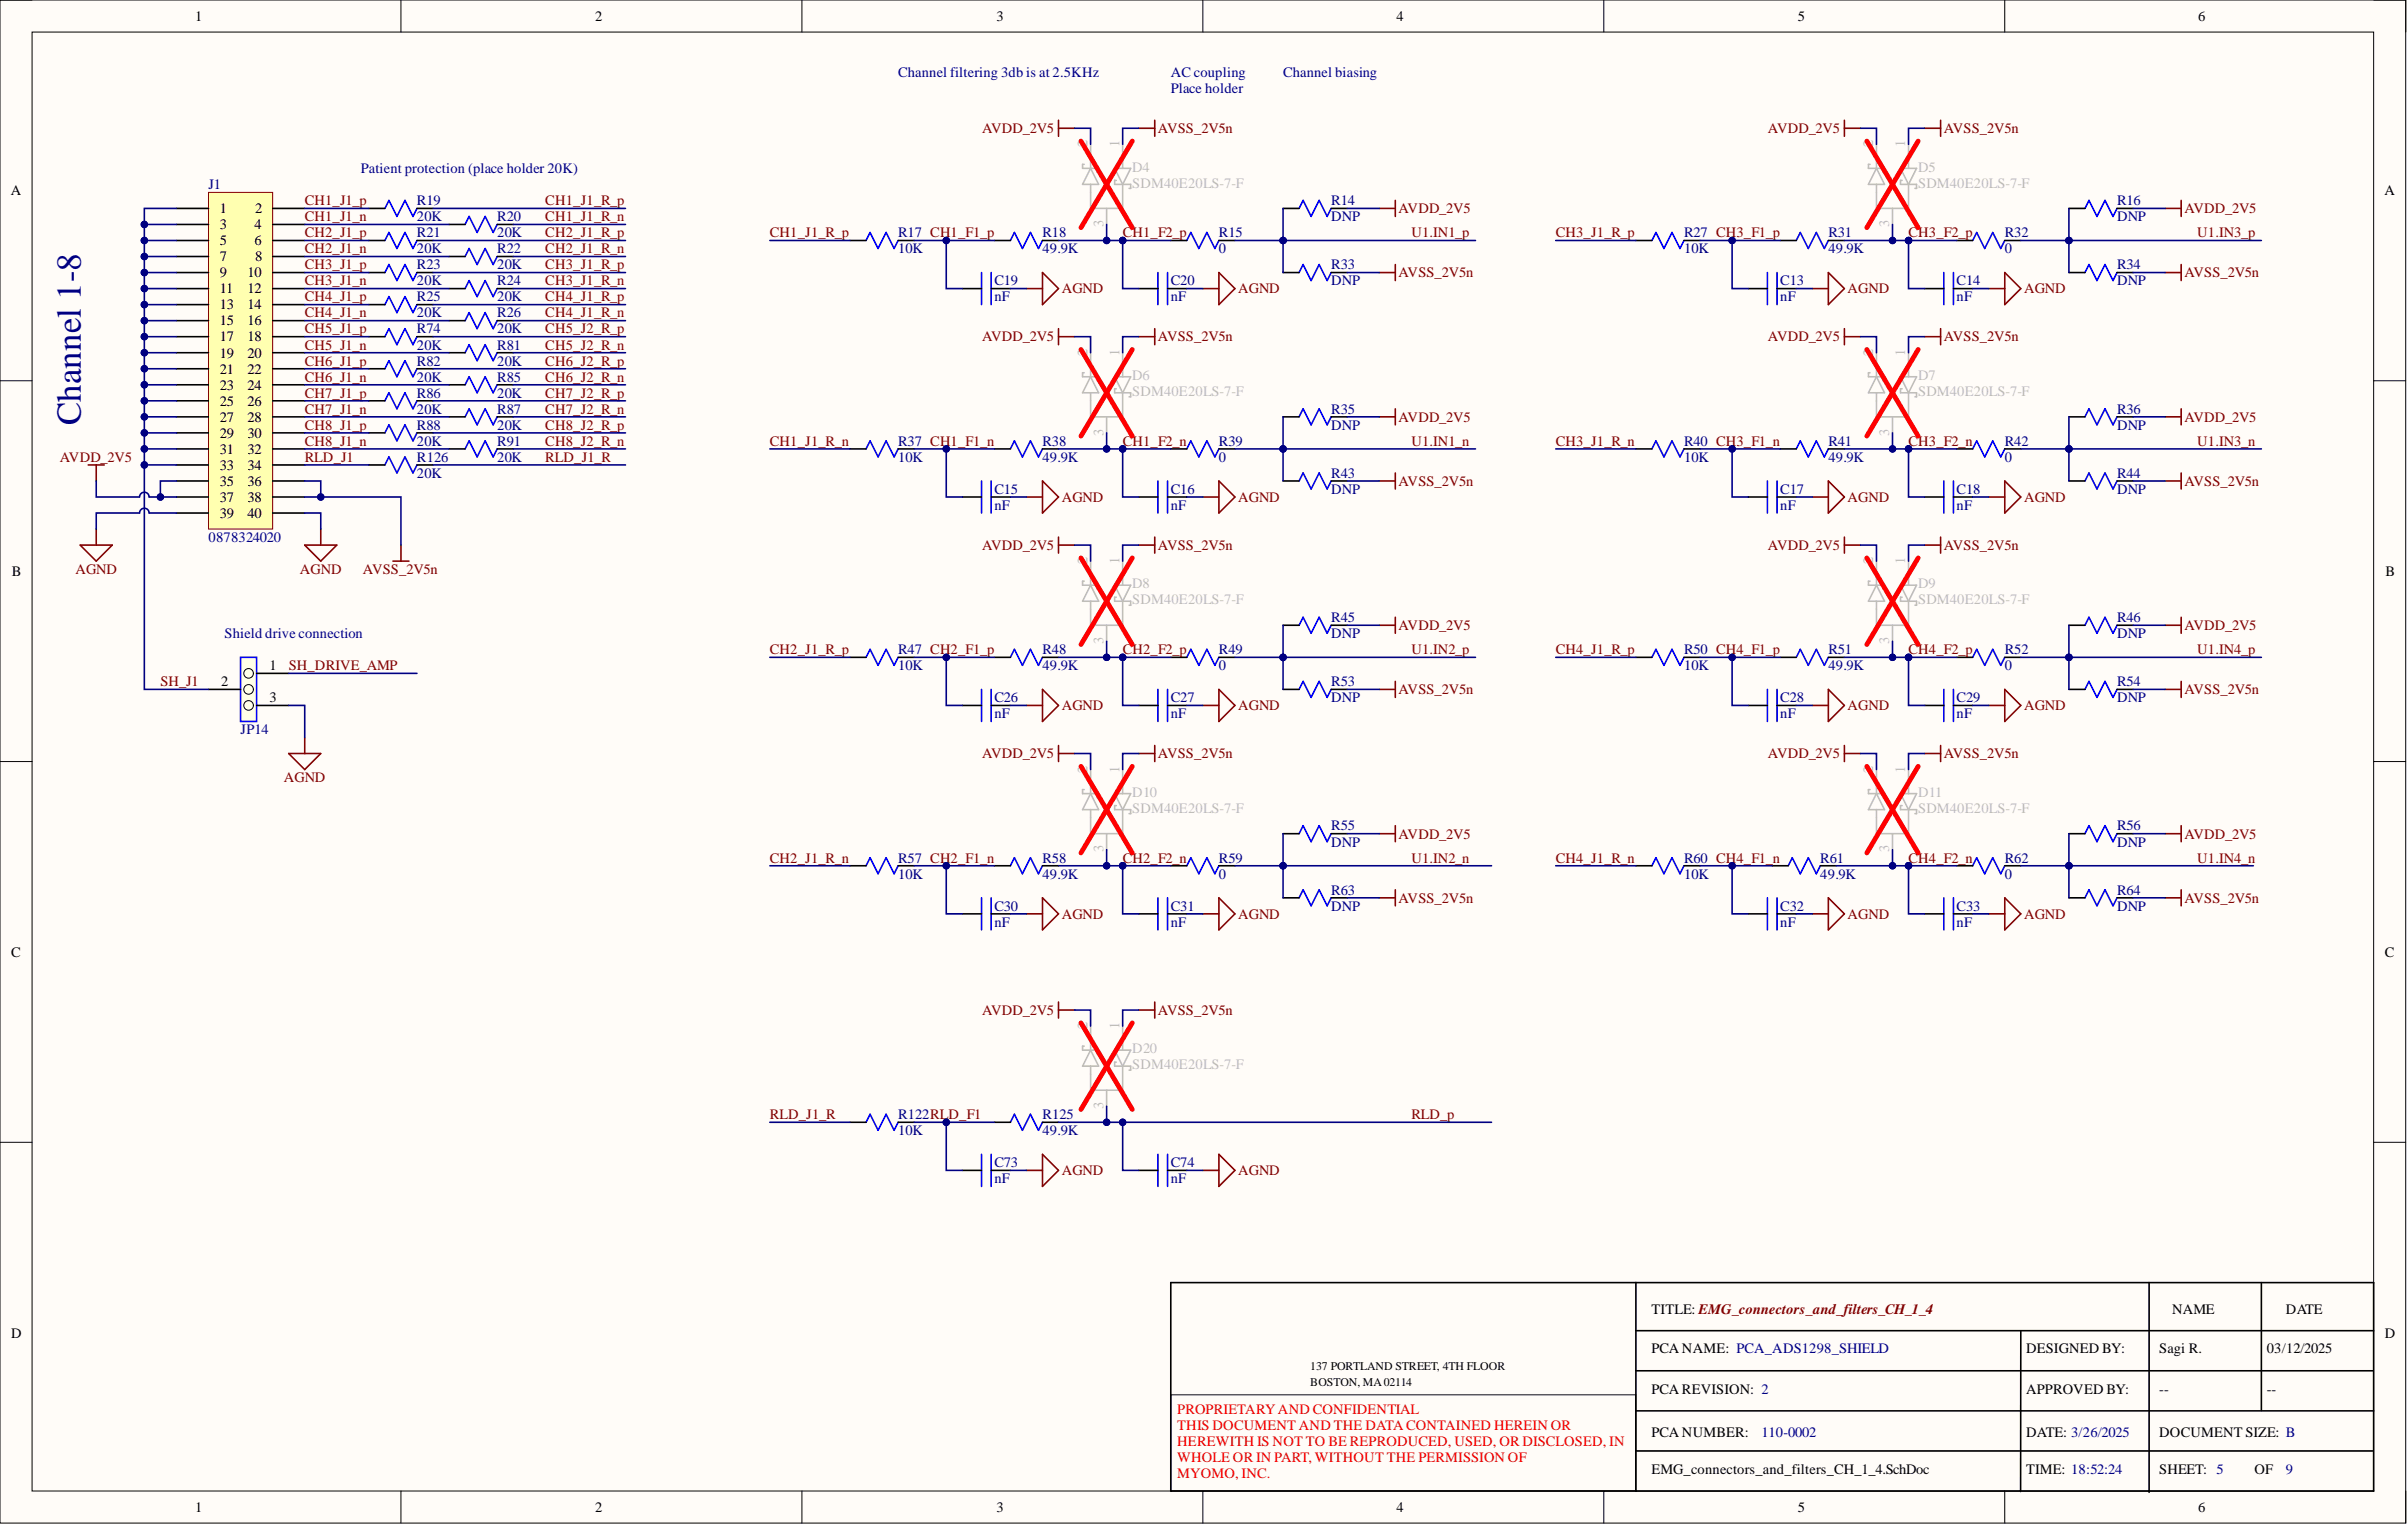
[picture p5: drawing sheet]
<svg xmlns="http://www.w3.org/2000/svg" width="381mm" height="241mm" viewBox="0 0 381 241" stroke-linecap="round" stroke-linejoin="round" font-family="sans-serif">
<defs><g id="words">
<text font-size="5.5" fill="#000080" x="12.8" y="67.2" transform="rotate(-90 12.8 67.2)">Channel 1-8</text>
<g font-size="2.3">
<text x="30.9" y="3.3">1</text>
<text x="94.1" y="3.3">2</text>
<text x="157.7" y="3.3">3</text>
<text x="220.9" y="3.3">4</text>
<text x="284.5" y="3.3">5</text>
<text x="347.8" y="3.3">6</text>
<text x="1.7" y="30.9">A</text>
<text x="34.8" y="33.7">1</text>
<text x="40.3" y="33.7">2</text>
<text x="377.3" y="30.9">A</text>
<text x="34.8" y="36.3">3</text>
<text x="34.8" y="38.8">5</text>
<text x="34.8" y="41.4">7</text>
<text x="40.3" y="36.3">4</text>
<text x="40.3" y="38.8">6</text>
<text x="40.3" y="41.4">8</text>
<text x="34.8" y="43.9">9</text>
<text x="34.8" y="46.4">11</text>
<text x="39.2" y="43.9">10</text>
<text x="39.2" y="46.4">12</text>
<text x="34.8" y="49">13</text>
<text x="34.8" y="51.5">15</text>
<text x="39.2" y="49">14</text>
<text x="39.2" y="51.5">16</text>
<text x="34.8" y="54">17</text>
<text x="34.8" y="56.6">19</text>
<text x="34.8" y="59.1">21</text>
<text x="39.2" y="54">18</text>
<text x="39.2" y="56.6">20</text>
<text x="39.2" y="59.1">22</text>
<text x="34.8" y="61.6">23</text>
<text x="34.8" y="64.2">25</text>
<text x="39.2" y="61.6">24</text>
<text x="39.2" y="64.2">26</text>
<text x="34.8" y="66.7">27</text>
<text x="34.8" y="69.3">29</text>
<text x="34.8" y="71.8">31</text>
<text x="39.2" y="66.7">28</text>
<text x="39.2" y="69.3">30</text>
<text x="39.2" y="71.8">32</text>
<text x="34.8" y="74.3">33</text>
<text x="34.8" y="76.9">35</text>
<text x="39.2" y="74.3">34</text>
<text x="39.2" y="76.9">36</text>
<text x="34.8" y="79.4">37</text>
<text x="34.8" y="81.9">39</text>
<text x="39.2" y="79.4">38</text>
<text x="39.2" y="81.9">40</text>
<text x="1.9" y="91.2">B</text>
<text x="377.4" y="91.2">B</text>
<text x="42.6" y="106">1</text>
<text x="35" y="108.6">2</text>
<text x="42.6" y="111.1">3</text>
<text x="1.8" y="151.4">C</text>
<text x="377.3" y="151.4">C</text>
<text x="261.3" y="207.8">TITLE: EMG_connectors_and_filters_CH_1_4</text>
<text x="343.7" y="207.8">NAME</text>
<text x="361.7" y="207.8">DATE</text>
<text x="1.8" y="211.7">D</text>
<text x="261.3" y="214.1">PCA NAME: PCA_ADS1298_SHIELD</text>
<text x="320.6" y="214.1">DESIGNED BY:</text>
<text x="341.6" y="214.1">Sagi R.</text>
<text x="358.6" y="214.1">03/12/2025</text>
<text x="377.3" y="211.7">D</text>
<text x="261.3" y="220.5">PCA REVISION: 2</text>
<text x="320.6" y="220.5">APPROVED BY:</text>
<text x="341.6" y="220.5">--</text>
<text x="358.6" y="220.5">--</text>
<text x="261.3" y="227.3">PCA NUMBER:</text>
<text x="320.6" y="227.3">DATE: 3/26/2025</text>
<text x="341.6" y="227.3">DOCUMENT SIZE: B</text>
<text x="261.3" y="233.3">EMG_connectors_and_filters_CH_1_4.SchDoc</text>
<text x="320.6" y="233.3">TIME: 18:52:24</text>
<text x="341.6" y="233.3">SHEET: 5</text>
<text x="356.7" y="233.3">OF</text>
<text x="30.9" y="239.2">1</text>
<text x="94.1" y="239.2">2</text>
<text x="157.7" y="239.2">3</text>
<text x="220.9" y="239.2">4</text>
<text x="284.5" y="239.2">5</text>
<text x="347.8" y="239.2">6</text>
</g>
<g font-size="2.3" fill="#000080">
<text x="142.1" y="12.2">Channel filtering 3db is at 2.5KHz</text>
<text x="185.2" y="12.2">AC coupling</text>
<text x="185.2" y="14.7">Place holder</text>
<text x="203" y="12.2">Channel biasing</text>
<text x="33" y="29.9">J1</text>
<text x="57.1" y="27.4">Patient protection (place holder 20K)</text>
<text x="66" y="32.5">R19</text>
<text x="66" y="35">20K</text>
<text x="78.7" y="35">R20</text>
<text x="210.6" y="32.5">R14</text>
<text x="210.6" y="35">DNP</text>
<text x="335" y="32.5">R16</text>
<text x="335" y="35">DNP</text>
<text x="66" y="37.5">R21</text>
<text x="66" y="40.1">20K</text>
<text x="78.7" y="37.5">20K</text>
<text x="78.7" y="40.1">R22</text>
<text x="142.1" y="37.5">R17 CH1_F1_p</text>
<text x="142.1" y="40.1">10K</text>
<text x="164.9" y="37.5">R18</text>
<text x="164.9" y="40.1">49.9K</text>
<text x="192.9" y="37.5">R15</text>
<text x="192.9" y="40.1">0</text>
<text x="266.4" y="37.5">R27 CH3_F1_p</text>
<text x="266.4" y="40.1">10K</text>
<text x="289.3" y="37.5">R31</text>
<text x="289.3" y="40.1">49.9K</text>
<text x="317.2" y="37.5">R32</text>
<text x="317.2" y="40.1">0</text>
<text x="66" y="42.6">R23</text>
<text x="66" y="45.2">20K</text>
<text x="66" y="47.7">R25</text>
<text x="78.7" y="42.6">20K</text>
<text x="78.7" y="45.2">R24</text>
<text x="78.7" y="47.7">20K</text>
<text x="157.3" y="45.2">C19</text>
<text x="157.3" y="47.7">nF</text>
<text x="185.2" y="45.2">C20</text>
<text x="185.2" y="47.7">nF</text>
<text x="210.6" y="42.6">R33</text>
<text x="210.6" y="45.2">DNP</text>
<text x="281.7" y="45.2">C13</text>
<text x="281.7" y="47.7">nF</text>
<text x="309.6" y="45.2">C14</text>
<text x="309.6" y="47.7">nF</text>
<text x="335" y="42.6">R34</text>
<text x="335" y="45.2">DNP</text>
<text x="66" y="50.2">20K</text>
<text x="66" y="52.8">R74</text>
<text x="78.7" y="50.2">R26</text>
<text x="78.7" y="52.8">20K</text>
<text x="66" y="55.3">20K</text>
<text x="66" y="57.8">R82</text>
<text x="78.7" y="55.3">R81</text>
<text x="78.7" y="57.8">20K</text>
<text x="66" y="60.4">20K</text>
<text x="66" y="62.9">R86</text>
<text x="66" y="65.4">20K</text>
<text x="78.7" y="60.4">R85</text>
<text x="78.7" y="62.9">20K</text>
<text x="78.7" y="65.4">R87</text>
<text x="210.6" y="65.4">R35</text>
<text x="335" y="65.4">R36</text>
<text x="66" y="68">R88</text>
<text x="66" y="70.5">20K</text>
<text x="78.7" y="68">20K</text>
<text x="78.7" y="70.5">R91</text>
<text x="142.1" y="70.5">R37 CH1_F1_n</text>
<text x="164.9" y="70.5">R38</text>
<text x="192.9" y="70.5">R39</text>
<text x="210.6" y="68">DNP</text>
<text x="266.4" y="70.5">R40 CH3_F1_n</text>
<text x="289.3" y="70.5">R41</text>
<text x="317.2" y="70.5">R42</text>
<text x="335" y="68">DNP</text>
<text x="66" y="73.1">R126</text>
<text x="66" y="75.6">20K</text>
<text x="78.7" y="73.1">20K</text>
<text x="142.1" y="73.1">10K</text>
<text x="164.9" y="73.1">49.9K</text>
<text x="192.9" y="73.1">0</text>
<text x="210.6" y="75.6">R43</text>
<text x="266.4" y="73.1">10K</text>
<text x="289.3" y="73.1">49.9K</text>
<text x="317.2" y="73.1">0</text>
<text x="335" y="75.6">R44</text>
<text x="157.3" y="78.1">C15</text>
<text x="157.3" y="80.7">nF</text>
<text x="185.2" y="78.1">C16</text>
<text x="185.2" y="80.7">nF</text>
<text x="210.6" y="78.1">DNP</text>
<text x="281.7" y="78.1">C17</text>
<text x="281.7" y="80.7">nF</text>
<text x="309.6" y="78.1">C18</text>
<text x="309.6" y="80.7">nF</text>
<text x="335" y="78.1">DNP</text>
<text x="33" y="85.7">0878324020</text>
<text x="35.5" y="101">Shield drive connection</text>
<text x="210.6" y="98.4">R45</text>
<text x="210.6" y="101">DNP</text>
<text x="335" y="98.4">R46</text>
<text x="335" y="101">DNP</text>
<text x="142.1" y="103.5">R47 CH2_F1_p</text>
<text x="142.1" y="106">10K</text>
<text x="164.9" y="103.5">R48</text>
<text x="164.9" y="106">49.9K</text>
<text x="192.9" y="103.5">R49</text>
<text x="192.9" y="106">0</text>
<text x="266.4" y="103.5">R50 CH4_F1_p</text>
<text x="266.4" y="106">10K</text>
<text x="289.3" y="103.5">R51</text>
<text x="289.3" y="106">49.9K</text>
<text x="317.2" y="103.5">R52</text>
<text x="317.2" y="106">0</text>
<text x="157.3" y="111.1">C26</text>
<text x="157.3" y="113.6">nF</text>
<text x="185.2" y="111.1">C27</text>
<text x="185.2" y="113.6">nF</text>
<text x="210.6" y="108.6">R53</text>
<text x="210.6" y="111.1">DNP</text>
<text x="281.7" y="111.1">C28</text>
<text x="281.7" y="113.6">nF</text>
<text x="309.6" y="111.1">C29</text>
<text x="309.6" y="113.6">nF</text>
<text x="335" y="108.6">R54</text>
<text x="335" y="111.1">DNP</text>
<text x="38.1" y="116.2">JP14</text>
<text x="210.6" y="131.4">R55</text>
<text x="335" y="131.4">R56</text>
<text x="142.1" y="136.5">R57 CH2_F1_n</text>
<text x="164.9" y="136.5">R58</text>
<text x="192.9" y="136.5">R59</text>
<text x="210.6" y="133.9">DNP</text>
<text x="266.4" y="136.5">R60 CH4_F1_n</text>
<text x="288" y="136.5">R61</text>
<text x="317.2" y="136.5">R62</text>
<text x="335" y="133.9">DNP</text>
<text x="142.1" y="139">10K</text>
<text x="164.9" y="139">49.9K</text>
<text x="192.9" y="139">0</text>
<text x="210.6" y="141.6">R63</text>
<text x="266.4" y="139">10K</text>
<text x="288" y="139">49.9K</text>
<text x="317.2" y="139">0</text>
<text x="335" y="141.6">R64</text>
<text x="157.3" y="144.1">C30</text>
<text x="157.3" y="146.6">nF</text>
<text x="185.2" y="144.1">C31</text>
<text x="185.2" y="146.6">nF</text>
<text x="210.6" y="144.1">DNP</text>
<text x="281.7" y="144.1">C32</text>
<text x="281.7" y="146.6">nF</text>
<text x="309.6" y="144.1">C33</text>
<text x="309.6" y="146.6">nF</text>
<text x="335" y="144.1">DNP</text>
<text x="142.1" y="177.1">R122RLD_F1</text>
<text x="142.1" y="179.6">10K</text>
<text x="164.9" y="177.1">R125</text>
<text x="164.9" y="179.6">49.9K</text>
<text x="157.3" y="184.7">C73</text>
<text x="185.2" y="184.7">C74</text>
<text x="157.3" y="187.2">nF</text>
<text x="185.2" y="187.2">nF</text>
<text x="278.7" y="227.3">110-0002</text>
<text x="361.7" y="233.3">9</text>
</g>
<g font-size="2.3" fill="#800000">
<text x="155.4" y="21.1">AVDD_2V5</text>
<text x="183.2" y="21.1">AVSS_2V5n</text>
<text x="279.7" y="21.1">AVDD_2V5</text>
<text x="307.6" y="21.1">AVSS_2V5n</text>
<text x="48.2" y="32.5">CH1_J1_p</text>
<text x="48.2" y="35">CH1_J1_n</text>
<text x="86.3" y="32.5">CH1_J1_R_p</text>
<text x="86.3" y="35">CH1_J1_R_n</text>
<text x="221.3" y="33.7">AVDD_2V5</text>
<text x="345.6" y="33.7">AVDD_2V5</text>
<text x="48.2" y="37.5">CH2_J1_p</text>
<text x="48.2" y="40.1">CH2_J1_n</text>
<text x="86.3" y="37.5">CH2_J1_R_p</text>
<text x="86.3" y="40.1">CH2_J1_R_n</text>
<text x="121.8" y="37.5">CH1_J1_R_p</text>
<text x="177.6" y="37.5">CH1_F2_p</text>
<text x="223.3" y="37.5">U1.IN1_p</text>
<text x="246.1" y="37.5">CH3_J1_R_p</text>
<text x="302" y="37.5">CH3_F2_p</text>
<text x="347.7" y="37.5">U1.IN3_p</text>
<text x="48.2" y="42.6">CH3_J1_p</text>
<text x="48.2" y="45.2">CH3_J1_n</text>
<text x="48.2" y="47.7">CH4_J1_p</text>
<text x="86.3" y="45.2">CH3_J1_R_n</text>
<text x="86.3" y="42.6">CH3_J1_R_p</text>
<text x="86.3" y="47.7">CH4_J1_R_p</text>
<text x="168" y="46.4">AGND</text>
<text x="195.9" y="46.4">AGND</text>
<text x="221.3" y="43.9">AVSS_2V5n</text>
<text x="292.3" y="46.4">AGND</text>
<text x="320.2" y="46.4">AGND</text>
<text x="345.6" y="43.9">AVSS_2V5n</text>
<text x="48.2" y="50.2">CH4_J1_n</text>
<text x="48.2" y="52.8">CH5_J1_p</text>
<text x="86.3" y="50.2">CH4_J1_R_n</text>
<text x="86.3" y="52.8">CH5_J2_R_p</text>
<text x="48.2" y="55.3">CH5_J1_n</text>
<text x="48.2" y="57.8">CH6_J1_p</text>
<text x="86.3" y="55.3">CH5_J2_R_n</text>
<text x="86.3" y="57.8">CH6_J2_R_p</text>
<text x="155.4" y="54">AVDD_2V5</text>
<text x="183.2" y="54">AVSS_2V5n</text>
<text x="279.7" y="54">AVDD_2V5</text>
<text x="307.6" y="54">AVSS_2V5n</text>
<text x="48.2" y="60.4">CH6_J1_n</text>
<text x="48.2" y="62.9">CH7_J1_p</text>
<text x="48.2" y="65.4">CH7_J1_n</text>
<text x="86.3" y="60.4">CH6_J2_R_n</text>
<text x="86.3" y="62.9">CH7_J2_R_p</text>
<text x="86.3" y="65.4">CH7_J2_R_n</text>
<text x="48.2" y="68">CH8_J1_p</text>
<text x="48.2" y="70.5">CH8_J1_n</text>
<text x="86.3" y="68">CH8_J2_R_p</text>
<text x="86.3" y="70.5">CH8_J2_R_n</text>
<text x="121.8" y="70.5">CH1_J1_R_n</text>
<text x="177.6" y="70.5">CH1_F2_n</text>
<text x="221.3" y="66.7">AVDD_2V5</text>
<text x="223.3" y="70.5">U1.IN1_n</text>
<text x="246.1" y="70.5">CH3_J1_R_n</text>
<text x="302" y="70.5">CH3_F2_n</text>
<text x="345.6" y="66.7">AVDD_2V5</text>
<text x="347.7" y="70.5">U1.IN3_n</text>
<text x="9.5" y="73.1">AVDD_2V5</text>
<text x="48.2" y="73.1">RLD_J1</text>
<text x="86.3" y="73.1">RLD_J1_R</text>
<text x="221.3" y="76.9">AVSS_2V5n</text>
<text x="345.6" y="76.9">AVSS_2V5n</text>
<text x="168" y="79.4">AGND</text>
<text x="195.9" y="79.4">AGND</text>
<text x="292.3" y="79.4">AGND</text>
<text x="320.2" y="79.4">AGND</text>
<text x="155.4" y="87">AVDD_2V5</text>
<text x="183.2" y="87">AVSS_2V5n</text>
<text x="279.7" y="87">AVDD_2V5</text>
<text x="307.6" y="87">AVSS_2V5n</text>
<text x="11.9" y="90.8">AGND</text>
<text x="47.5" y="90.8">AGND</text>
<text x="57.4" y="90.8">AVSS_2V5n</text>
<text x="221.3" y="99.7">AVDD_2V5</text>
<text x="345.6" y="99.7">AVDD_2V5</text>
<text x="45.7" y="106">SH_DRIVE_AMP</text>
<text x="121.8" y="103.5">CH2_J1_R_p</text>
<text x="177.6" y="103.5">CH2_F2_p</text>
<text x="223.3" y="103.5">U1.IN2_p</text>
<text x="246.1" y="103.5">CH4_J1_R_p</text>
<text x="302" y="103.5">CH4_F2_p</text>
<text x="347.7" y="103.5">U1.IN4_p</text>
<text x="25.4" y="108.6">SH_J1</text>
<text x="168" y="112.4">AGND</text>
<text x="195.9" y="112.4">AGND</text>
<text x="221.3" y="109.8">AVSS_2V5n</text>
<text x="292.3" y="112.4">AGND</text>
<text x="320.2" y="112.4">AGND</text>
<text x="345.6" y="109.8">AVSS_2V5n</text>
<text x="155.4" y="120">AVDD_2V5</text>
<text x="183.2" y="120">AVSS_2V5n</text>
<text x="279.7" y="120">AVDD_2V5</text>
<text x="307.6" y="120">AVSS_2V5n</text>
<text x="44.9" y="123.8">AGND</text>
<text x="121.8" y="136.5">CH2_J1_R_n</text>
<text x="177.6" y="136.5">CH2_F2_n</text>
<text x="221.3" y="132.7">AVDD_2V5</text>
<text x="223.3" y="136.5">U1.IN2_n</text>
<text x="246.1" y="136.5">CH4_J1_R_n</text>
<text x="302" y="136.5">CH4_F2_n</text>
<text x="345.6" y="132.7">AVDD_2V5</text>
<text x="347.7" y="136.5">U1.IN4_n</text>
<text x="221.3" y="142.8">AVSS_2V5n</text>
<text x="345.6" y="142.8">AVSS_2V5n</text>
<text x="168" y="145.4">AGND</text>
<text x="195.9" y="145.4">AGND</text>
<text x="292.3" y="145.4">AGND</text>
<text x="320.2" y="145.4">AGND</text>
<text x="155.4" y="160.6">AVDD_2V5</text>
<text x="183.2" y="160.6">AVSS_2V5n</text>
<text x="121.8" y="177.1">RLD_J1_R</text>
<text x="223.3" y="177.1">RLD_p</text>
<text x="168" y="185.9">AGND</text>
<text x="195.9" y="185.9">AGND</text>
</g>
<g font-size="2.3" fill="#bfbebc">
<text x="172" y="23.3" transform="rotate(-90 172 23.3)">2</text>
<text x="177.1" y="23.3" transform="rotate(-90 177.1 23.3)">1</text>
<text x="296.4" y="23.3" transform="rotate(-90 296.4 23.3)">2</text>
<text x="301.5" y="23.3" transform="rotate(-90 301.5 23.3)">1</text>
<text x="179.2" y="27.1">D4</text>
<text x="179.2" y="29.7">SDM40E20LS-7-F</text>
<text x="303.5" y="27.1">D5</text>
<text x="303.5" y="29.7">SDM40E20LS-7-F</text>
<text x="174.6" y="35.9" transform="rotate(-90 174.6 35.9)">3</text>
<text x="298.9" y="35.9" transform="rotate(-90 298.9 35.9)">3</text>
<text x="172" y="56.3" transform="rotate(-90 172 56.3)">2</text>
<text x="177.1" y="56.3" transform="rotate(-90 177.1 56.3)">1</text>
<text x="296.4" y="56.3" transform="rotate(-90 296.4 56.3)">2</text>
<text x="301.5" y="56.3" transform="rotate(-90 301.5 56.3)">1</text>
<text x="179.2" y="60.1">D6</text>
<text x="179.2" y="62.7">SDM40E20LS-7-F</text>
<text x="303.5" y="60.1">D7</text>
<text x="303.5" y="62.7">SDM40E20LS-7-F</text>
<text x="174.6" y="68.9" transform="rotate(-90 174.6 68.9)">3</text>
<text x="298.9" y="68.9" transform="rotate(-90 298.9 68.9)">3</text>
<text x="172" y="89.3" transform="rotate(-90 172 89.3)">2</text>
<text x="177.1" y="89.3" transform="rotate(-90 177.1 89.3)">1</text>
<text x="296.4" y="89.3" transform="rotate(-90 296.4 89.3)">2</text>
<text x="301.5" y="89.3" transform="rotate(-90 301.5 89.3)">1</text>
<text x="179.2" y="93.1">D8</text>
<text x="179.2" y="95.6">SDM40E20LS-7-F</text>
<text x="303.5" y="93.1">D9</text>
<text x="303.5" y="95.6">SDM40E20LS-7-F</text>
<text x="174.6" y="101.9" transform="rotate(-90 174.6 101.9)">3</text>
<text x="298.9" y="101.9" transform="rotate(-90 298.9 101.9)">3</text>
<text x="172" y="122.3" transform="rotate(-90 172 122.3)">2</text>
<text x="177.1" y="122.3" transform="rotate(-90 177.1 122.3)">1</text>
<text x="296.4" y="122.3" transform="rotate(-90 296.4 122.3)">2</text>
<text x="301.5" y="122.3" transform="rotate(-90 301.5 122.3)">1</text>
<text x="179.2" y="126.1">D10</text>
<text x="179.2" y="128.6">SDM40E20LS-7-F</text>
<text x="303.5" y="126.1">D11</text>
<text x="303.5" y="128.6">SDM40E20LS-7-F</text>
<text x="174.6" y="134.9" transform="rotate(-90 174.6 134.9)">3</text>
<text x="298.9" y="134.9" transform="rotate(-90 298.9 134.9)">3</text>
<text x="172" y="162.9" transform="rotate(-90 172 162.9)">2</text>
<text x="177.1" y="162.9" transform="rotate(-90 177.1 162.9)">1</text>
<text x="179.2" y="166.7">D20</text>
<text x="179.2" y="169.2">SDM40E20LS-7-F</text>
<text x="174.6" y="175.5" transform="rotate(-90 174.6 175.5)">3</text>
</g>
<g font-size="2.3" fill="#f00">
<text x="186.3" y="223.7">PROPRIETARYAND CONFIDENTIAL</text>
<text x="186.3" y="226.3">THIS DOCUMENT AND THE DATACONTAINED HEREIN OR</text>
<text x="186.3" y="228.8">HEREWITH IS NOT TO BE REPRODUCED, USED, OR DISCLOSED, IN</text>
<text x="186.3" y="231.4">WHOLE OR IN PART, WITHOUT THE PERMISSION OF</text>
<text x="186.3" y="233.9">MYOMO, INC.</text>
</g>
<g font-size="1.9">
<text x="207.3" y="216.7">137 PORTLAND STREET, 4TH FLOOR</text>
<text x="207.3" y="219.3">BOSTON, MA02114</text>
</g>
</g></defs>
<path d="M0 0h380.6v241h-380.6z" fill-rule="evenodd" fill="#fffcf8"/>
<path d="M0 0h380.6v241h-380.6z" fill="none" stroke="#000" stroke-width=".16"/>
<path d="M5.1 5.1h370.5v230.8h-370.5z" fill-rule="evenodd" fill="#fffcf8"/>
<g fill="none" stroke="#000" stroke-width=".16">
<path d="M0 0h5.1M63.4 0v5.1M126.9 0v5.1M190.3 0v5.1M253.8 0v5.1M317.2 0v5.1M375.6 0h5v5.1M5.1 5.1h370.5v230.8h-370.5zM0 60.2h5.1M375.6 60.2h5M0 120.5h5.1M375.6 120.5h5"/>
<path d="M0 180.7h5.1M375.6 180.7h5M63.4 235.9v5.1M126.9 235.9v5.1M185.2 220.7h73.6v15.2h-73.6zM190.3 235.9v5.1M253.8 235.9v5.1M317.2 235.9v5.1M380.6 235.9v5.1"/>
</g>
<g fill="none" stroke="#000" stroke-width=".25">
<path d="M58.4 33h2.5M58.4 38.1h2.5M66 33h2.5M66 38.1h2.5M71.1 35.5h2.5M78.7 35.5h2.5M134.5 38.1h2.5M142.1 38.1h2.5M157.3 38.1h2.6M164.9 38.1h2.6M185.2 38.1h2.6M192.9 38.1h2.5"/>
<path d="M203 33h2.5M210.6 33h2.6M258.8 38.1h2.6M266.4 38.1h2.6M281.7 38.1h2.5M289.3 38.1h2.5M309.6 38.1h2.5M317.2 38.1h2.5M327.3 33h2.6M335 33h2.5M58.4 43.1h2.5M58.4 48.2h2.5"/>
<path d="M66 43.1h2.5M66 48.2h2.5M71.1 40.6h2.5M71.1 45.7h2.5M71.1 50.7h2.5M78.7 40.6h2.5M78.7 45.7h2.5M78.7 50.7h2.5M152.3 45.7h3M156.8 45.7h3.1M180.2 45.7h3M184.7 45.7h3.1"/>
<path d="M203 43.1h2.5M210.6 43.1h2.6M276.6 45.7h3M281.2 45.7h3M304.5 45.7h3.1M309.1 45.7h3M327.3 43.1h2.6M335 43.1h2.5M134.5 71h2.5M142.1 71h2.5M152.3 78.6h3M156.8 78.6h3.1"/>
<path d="M157.3 71h2.6M164.9 71h2.6M180.2 78.6h3M184.7 78.6h3.1M185.2 71h2.6M192.9 71h2.5M203 66h2.5M203 76.1h2.5M210.6 66h2.6M210.6 76.1h2.6M258.8 71h2.6M266.4 71h2.6"/>
<path d="M276.6 78.6h3M281.2 78.6h3M281.7 71h2.5M289.3 71h2.5M304.5 78.6h3.1M309.1 78.6h3M309.6 71h2.5M317.2 71h2.5M327.3 66h2.6M327.3 76.1h2.6M335 66h2.5M335 76.1h2.5"/>
<path d="M203 98.9h2.5M210.6 98.9h2.6M327.3 98.9h2.6M335 98.9h2.5M134.5 104h2.5M142.1 104h2.5M152.3 111.6h3M156.8 111.6h3.1M157.3 104h2.6M164.9 104h2.6M180.2 111.6h3M184.7 111.6h3.1"/>
<path d="M185.2 104h2.6M192.9 104h2.5M203 109.1h2.5M210.6 109.1h2.6M258.8 104h2.6M266.4 104h2.6M276.6 111.6h3M281.2 111.6h3M281.7 104h2.5M289.3 104h2.5M304.5 111.6h3.1M309.1 111.6h3"/>
<path d="M309.6 104h2.5M317.2 104h2.5M327.3 109.1h2.6M335 109.1h2.5M134.5 137h2.5M142.1 137h2.5M157.3 137h2.6M164.9 137h2.6M185.2 137h2.6M192.9 137h2.5M203 131.9h2.5M210.6 131.9h2.6"/>
<path d="M258.8 137h2.6M266.4 137h2.6M280.4 137h2.5M288 137h2.6M309.6 137h2.5M317.2 137h2.5M327.3 131.9h2.6M335 131.9h2.5M152.3 144.6h3M156.8 144.6h3.1M180.2 144.6h3M184.7 144.6h3.1"/>
<path d="M203 142.1h2.5M210.6 142.1h2.6M276.6 144.6h3M281.2 144.6h3M304.5 144.6h3.1M309.1 144.6h3M327.3 142.1h2.6M335 142.1h2.5M185.2 202.9h190.4v33h-190.4zM258.8 210.6h116.8M258.8 216.9h116.7M258.8 202.9v33"/>
<path d="M319.7 210.6v25.4M340 202.9v33.2M357.8 202.9v20.3M258.8 223.2h116.8M258.8 229.6h116.7"/>
</g>
<g fill="none" stroke="#00f" stroke-width=".25">
<path d="M60.9 33l.6-1.3 1.3 2.5 1.3-2.5 1.2 2.5 .7-1.2M60.9 38.1l.6-1.3 1.3 2.5 1.3-2.5 1.2 2.5 .7-1.2M73.6 35.5l.6-1.3 1.3 2.6 1.3-2.6 1.2 2.6 .7-1.3M137 38.1l.7-1.3 1.2 2.5 1.3-2.5 1.3 2.5 .6-1.2M159.9 38.1l.6-1.3 1.3 2.5 1.2-2.5 1.3 2.5 .6-1.2M187.8 38.1l.6-1.3 1.3 2.5 1.3-2.5 1.2 2.5 .7-1.2M205.5 33l.7-1.3 1.2 2.5 1.3-2.5 1.3 2.5 .6-1.2M261.4 38.1l.6-1.3 1.3 2.5 1.2-2.5 1.3 2.5 .6-1.2M284.2 38.1l.6-1.3 1.3 2.5 1.3-2.5 1.3 2.5 .6-1.2M312.1 38.1l.7-1.3 1.2 2.5 1.3-2.5 1.3 2.5 .6-1.2M329.9 33l.6-1.3 1.3 2.5 1.3-2.5 1.2 2.5 .7-1.2M60.9 43.1l.6-1.2 1.3 2.5 1.3-2.5 1.2 2.5 .7-1.3"/>
<path d="M60.9 48.2l.6-1.3 1.3 2.6 1.3-2.6 1.2 2.6 .7-1.3M73.6 40.6l.6-1.3 1.3 2.6 1.3-2.6 1.2 2.6 .7-1.3M73.6 45.7l.6-1.3 1.3 2.5 1.3-2.5 1.2 2.5 .7-1.2M73.6 50.7l.6-1.2 1.3 2.5 1.3-2.5 1.2 2.5 .7-1.3M155.3 43.1v5.1M156.8 43.1v5.1M183.2 43.1v5.1M184.7 43.1v5.1M205.5 43.1l.7-1.2 1.2 2.5 1.3-2.5 1.3 2.5 .6-1.3M279.6 43.1v5.1M281.2 43.1v5.1M307.6 43.1v5.1"/>
<path d="M309.1 43.1v5.1M329.9 43.1l.6-1.2 1.3 2.5 1.3-2.5 1.2 2.5 .7-1.3M137 71l.7-1.2 1.2 2.5 1.3-2.5 1.3 2.5 .6-1.3M155.3 76.1v5.1M156.8 76.1v5.1M159.9 71l.6-1.2 1.3 2.5 1.2-2.5 1.3 2.5 .6-1.3M183.2 76.1v5.1M184.7 76.1v5.1M187.8 71l.6-1.2 1.3 2.5 1.3-2.5 1.2 2.5 .7-1.3M205.5 66l.7-1.3 1.2 2.5 1.3-2.5 1.3 2.5 .6-1.2M205.5 76.1l.7-1.3 1.2 2.6 1.3-2.6 1.3 2.6 .6-1.3M261.4 71l.6-1.2 1.3 2.5 1.2-2.5 1.3 2.5 .6-1.3"/>
<path d="M279.6 76.1v5.1M281.2 76.1v5.1M284.2 71l.6-1.2 1.3 2.5 1.3-2.5 1.3 2.5 .6-1.3M307.6 76.1v5.1M309.1 76.1v5.1M312.1 71l.7-1.2 1.2 2.5 1.3-2.5 1.3 2.5 .6-1.3M329.9 66l.6-1.3 1.3 2.5 1.3-2.5 1.2 2.5 .7-1.2M329.9 76.1l.6-1.3 1.3 2.6 1.3-2.6 1.2 2.6 .7-1.3M205.5 98.9l.7-1.2 1.2 2.5 1.3-2.5 1.3 2.5 .6-1.3M329.9 98.9l.6-1.2 1.3 2.5 1.3-2.5 1.2 2.5 .7-1.3M137 104l.7-1.3 1.2 2.6 1.3-2.6 1.3 2.6 .6-1.3M155.3 109.1v5.1"/>
<path d="M156.8 109.1v5.1M159.9 104l.6-1.3 1.3 2.6 1.2-2.6 1.3 2.6 .6-1.3M183.2 109.1v5.1M184.7 109.1v5.1M187.8 104l.6-1.3 1.3 2.6 1.3-2.6 1.2 2.6 .7-1.3M205.5 109.1l.7-1.3 1.2 2.6 1.3-2.6 1.3 2.6 .6-1.3M261.4 104l.6-1.3 1.3 2.6 1.2-2.6 1.3 2.6 .6-1.3M279.6 109.1v5.1M281.2 109.1v5.1M284.2 104l.6-1.3 1.3 2.6 1.3-2.6 1.3 2.6 .6-1.3M307.6 109.1v5.1M309.1 109.1v5.1"/>
<path d="M312.1 104l.7-1.3 1.2 2.6 1.3-2.6 1.3 2.6 .6-1.3M329.9 109.1l.6-1.3 1.3 2.6 1.3-2.6 1.2 2.6 .7-1.3M137 137l.7-1.3 1.2 2.6 1.3-2.6 1.3 2.6 .6-1.3M159.9 137l.6-1.3 1.3 2.6 1.2-2.6 1.3 2.6 .6-1.3M187.8 137l.6-1.3 1.3 2.6 1.3-2.6 1.2 2.6 .7-1.3M205.5 131.9l.7-1.3 1.2 2.6 1.3-2.6 1.3 2.6 .6-1.3M261.4 137l.6-1.3 1.3 2.6 1.2-2.6 1.3 2.6 .6-1.3M282.9 137l.7-1.3 1.2 2.6 1.3-2.6 1.3 2.6 .6-1.3M312.1 137l.7-1.3 1.2 2.6 1.3-2.6 1.3 2.6 .6-1.3M329.9 131.9l.6-1.3 1.3 2.6 1.3-2.6 1.2 2.6 .7-1.3M155.3 142.1v5M156.8 142.1v5"/>
<path d="M183.2 142.1v5M184.7 142.1v5M205.5 142.1l.7-1.3 1.2 2.5 1.3-2.5 1.3 2.5 .6-1.2M279.6 142.1v5M281.2 142.1v5M307.6 142.1v5M309.1 142.1v5M329.9 142.1l.6-1.3 1.3 2.5 1.3-2.5 1.2 2.5 .7-1.2"/>
</g>
<g fill="none" stroke="#800000" stroke-width=".25">
<path d="M218.2 33h2.6M220.8 31.7v2.5M342.6 33h2.5M345.1 31.7v2.5M218.2 66h2.6M220.8 64.7v2.5M342.6 66h2.5M345.1 64.7v2.5M218.2 98.9h2.6M220.8 97.7v2.5M342.6 98.9h2.5M345.1 97.7v2.5"/>
<path d="M218.2 131.9h2.6M220.8 130.6v2.6M342.6 131.9h2.5M345.1 130.6v2.6"/>
</g>
<circle cx="177.6" cy="38.1" r=".51" fill="#000080"/>
<circle cx="177.6" cy="38.1" r=".51" fill="none" stroke="#000080" stroke-width=".16"/>
<circle cx="177.6" cy="71" r=".51" fill="#000080"/>
<circle cx="177.6" cy="71" r=".51" fill="none" stroke="#000080" stroke-width=".16"/>
<circle cx="177.6" cy="104" r=".51" fill="#000080"/>
<circle cx="177.6" cy="104" r=".51" fill="none" stroke="#000080" stroke-width=".16"/>
<circle cx="177.6" cy="137" r=".51" fill="#000080"/>
<circle cx="177.6" cy="137" r=".51" fill="none" stroke="#000080" stroke-width=".16"/>
<circle cx="302" cy="38.1" r=".51" fill="#000080"/>
<circle cx="302" cy="38.1" r=".51" fill="none" stroke="#000080" stroke-width=".16"/>
<circle cx="302" cy="71" r=".51" fill="#000080"/>
<circle cx="302" cy="71" r=".51" fill="none" stroke="#000080" stroke-width=".16"/>
<circle cx="302" cy="104" r=".51" fill="#000080"/>
<circle cx="302" cy="104" r=".51" fill="none" stroke="#000080" stroke-width=".16"/>
<circle cx="302" cy="137" r=".51" fill="#000080"/>
<circle cx="302" cy="137" r=".51" fill="none" stroke="#000080" stroke-width=".16"/>
<g fill="none" stroke="#bfbebc" stroke-width=".25">
<path d="M171.5 26h-.2v.6h2.5v.7h-.2M172.6 26.6l1.2 2.6h-2.5zM172.6 29.2v3.8h5v-3.8M172.6 22.8v3.8M175.1 33v2.5M176.4 26.6h2.5l-1.3 2.6zM176.6 28.5h-.2v.7h2.5v.6h-.3M177.6 22.8v3.8M295.9 26h-.3v.6h2.6v.7h-.3M296.9 26.6l1.3 2.6h-2.6zM296.9 29.2v3.8h5.1v-3.8M296.9 22.8v3.8"/>
<path d="M299.4 33v2.5M300.7 26.6h2.5l-1.2 2.6zM301 28.5h-.3v.7h2.5v.6h-.2M302 22.8v3.8M171.5 59h-.2v.6h2.5v.6h-.2M172.6 55.8v3.8M172.6 59.6l1.2 2.6h-2.5zM176.4 59.6h2.5l-1.3 2.6zM177.6 55.8v3.8M295.9 59h-.3v.6h2.6v.6h-.3M296.9 55.8v3.8M296.9 59.6l1.3 2.6h-2.6z"/>
<path d="M300.7 59.6h2.5l-1.2 2.6zM302 55.8v3.8M172.6 62.2v3.8h5v-3.8M175.1 66v2.5M176.6 61.5h-.2v.7h2.5v.6h-.3M296.9 62.2v3.8h5.1v-3.8M299.4 66v2.5M301 61.5h-.3v.7h2.5v.6h-.2M171.5 92h-.2v.6h2.5v.6h-.2M172.6 95.1v3.8h5v-3.8M172.6 88.8v3.8M172.6 92.6l1.2 2.5h-2.5z"/>
<path d="M175.1 98.9v2.6M176.4 92.6h2.5l-1.3 2.5zM176.6 94.5h-.2v.6h2.5v.7h-.3M177.6 88.8v3.8M295.9 92h-.3v.6h2.6v.6h-.3M296.9 95.1v3.8h5.1v-3.8M296.9 88.8v3.8M296.9 92.6l1.3 2.5h-2.6zM299.4 98.9v2.6M300.7 92.6h2.5l-1.2 2.5zM301 94.5h-.3v.6h2.5v.7h-.2M302 88.8v3.8"/>
<path d="M171.5 124.9h-.2v.7h2.5v.6h-.2M172.6 128.1v3.8h5v-3.8M172.6 121.8v3.8M172.6 125.6l1.2 2.5h-2.5zM175.1 131.9v2.6M176.4 125.6h2.5l-1.3 2.5zM176.6 127.5h-.2v.6h2.5v.6h-.3M177.6 121.8v3.8M295.9 124.9h-.3v.7h2.6v.6h-.3M296.9 128.1v3.8h5.1v-3.8M296.9 121.8v3.8M296.9 125.6l1.3 2.5h-2.6z"/>
<path d="M299.4 131.9v2.6M300.7 125.6h2.5l-1.2 2.5zM301 127.5h-.3v.6h2.5v.6h-.2M302 121.8v3.8M171.5 165.5h-.2v.7h2.5v.6h-.2M172.6 168.7v3.8h5v-3.8M172.6 162.4v3.8M172.6 166.2l1.2 2.5h-2.5zM175.1 172.5v2.5M176.4 166.2h2.5l-1.3 2.5zM176.6 168.1h-.2v.6h2.5v.6h-.3M177.6 162.4v3.8"/>
</g>
<g fill="none" stroke="#f00" stroke-width=".76">
<path d="M171 22.3l8.2 13.7M179.2 22.3l-8.2 13.7M295.4 22.3l8.1 13.7M303.5 22.3l-8.1 13.7M171 55.3l8.2 13.7M179.2 55.3l-8.2 13.7M295.4 55.3l8.1 13.7M303.5 55.3l-8.1 13.7M171 88.3l8.2 13.7M179.2 88.3l-8.2 13.7M295.4 88.3l8.1 13.7M303.5 88.3l-8.1 13.7"/>
<path d="M171 121.3l8.2 13.7M179.2 121.3l-8.2 13.7M295.4 121.3l8.1 13.7M303.5 121.3l-8.1 13.7M171 161.8l8.2 13.7M179.2 161.8l-8.2 13.7"/>
</g>
<g fill="none" stroke="#800000" stroke-width=".25">
<path d="M167.5 19v2.6M182.7 19v2.6M291.8 19v2.6M307 19v2.6M167.5 20.3h2.5M180.2 20.3h2.5M291.8 20.3h2.6M304.5 20.3h2.5M167.5 52v2.5M167.5 53.3h2.5M180.2 53.3h2.5M182.7 52v2.5"/>
<path d="M218.2 43.1h2.6M220.8 41.9v2.5M291.8 53.3h2.6M291.8 52v2.5M304.5 53.3h2.5M307 52v2.5M342.6 43.1h2.5M345.1 41.9v2.5M218.2 76.1h2.6M220.8 74.8v2.6M342.6 76.1h2.5M345.1 74.8v2.6"/>
<path d="M167.5 85v2.5M167.5 86.3h2.5M180.2 86.3h2.5M182.7 85v2.5M291.8 86.3h2.6M291.8 85v2.5M304.5 86.3h2.5M307 85v2.5M167.5 118v2.5M167.5 119.2h2.5M180.2 119.2h2.5M182.7 118v2.5"/>
<path d="M218.2 109.1h2.6M220.8 107.8v2.6M291.8 118v2.5M291.8 119.2h2.6M304.5 119.2h2.5M307 118v2.5M342.6 109.1h2.5M345.1 107.8v2.6M167.5 158.6v2.5M167.5 159.8h2.5M180.2 159.8h2.5M182.7 158.6v2.5"/>
<path d="M218.2 142.1h2.6M220.8 140.8v2.5M342.6 142.1h2.5M345.1 140.8v2.5"/>
</g>
<path d="M60.9 73.6l.6-1.3 1.3 2.5 1.3-2.5 1.2 2.5 .7-1.2M137 177.6l.7-1.3 1.2 2.5 1.3-2.5 1.3 2.5 .6-1.2M159.9 177.6l.6-1.3 1.3 2.5 1.2-2.5 1.3 2.5 .6-1.2M155.3 182.7v5M156.8 182.7v5M183.2 182.7v5M184.7 182.7v5" fill="none" stroke="#00f" stroke-width=".25"/>
<path d="M58.4 73.6h2.5M66 73.6h2.5M134.5 177.6h2.5M142.1 177.6h2.5M157.3 177.6h2.6M164.9 177.6h2.6M152.3 185.2h3M156.8 185.2h3.1M180.2 185.2h3M184.7 185.2h3.1" fill="none" stroke="#000" stroke-width=".25"/>
<path d="M38.1 104h2.5v10.2h-2.5z" fill-rule="evenodd" fill="#ffffe8"/>
<path d="M38.1 104h2.5v10.2h-2.5z" fill="none" stroke="#00f" stroke-width=".25"/>
<path d="M33 109.1h5.1M40.6 106.5h5.1M40.6 111.6h5.1" fill="none" stroke="#000" stroke-width=".25"/>
<g fill="none" stroke="#000" stroke-width=".16">
<circle cx="39.3" cy="111.6" r=".76"/>
<circle cx="39.3" cy="106.5" r=".76"/>
<circle cx="39.3" cy="109.1" r=".76"/>
</g>
<g fill="none" stroke="#800000" stroke-width=".25">
<path d="M162.4 45.7h2.5M164.9 43.1l2.6 2.6-2.6 2.5zM190.3 45.7h2.6M192.9 43.1l2.5 2.6-2.5 2.5zM286.7 45.7h2.6M289.3 43.1l2.5 2.6-2.5 2.5zM314.7 45.7h2.5M317.2 43.1l2.5 2.6-2.5 2.5zM162.4 78.6h2.5M164.9 76.1l2.6 2.5-2.6 2.6zM190.3 78.6h2.6M192.9 76.1l2.5 2.5-2.5 2.6z"/>
<path d="M286.7 78.6h2.6M289.3 76.1l2.5 2.5-2.5 2.6zM314.7 78.6h2.5M317.2 76.1l2.5 2.5-2.5 2.6zM45.7 119.2h5.1l-2.6 2.6zM48.2 116.7v2.5M162.4 111.6h2.5M164.9 109.1l2.6 2.5-2.6 2.6zM190.3 111.6h2.6M192.9 109.1l2.5 2.5-2.5 2.6zM286.7 111.6h2.6M289.3 109.1l2.5 2.5-2.5 2.6z"/>
<path d="M314.7 111.6h2.5M317.2 109.1l2.5 2.5-2.5 2.6zM162.4 144.6h2.5M164.9 142.1l2.6 2.5-2.6 2.5zM190.3 144.6h2.6M192.9 142.1l2.5 2.5-2.5 2.5zM286.7 144.6h2.6M289.3 142.1l2.5 2.5-2.5 2.5zM314.7 144.6h2.5M317.2 142.1l2.5 2.5-2.5 2.5zM162.4 185.2h2.5M164.9 182.7l2.6 2.5-2.6 2.5z"/>
<path d="M190.3 185.2h2.6M192.9 182.7l2.5 2.5-2.5 2.5z"/>
</g>
<path d="M33 30.4h10.1v53.3h-10.1z" fill-rule="evenodd" fill="#ffffb0"/>
<path d="M33 30.4h10.1v53.3h-10.1z" fill="none" stroke="#800000" stroke-width=".16"/>
<g fill="none" stroke="#000" stroke-width=".25">
<path d="M27.9 33h5.1M27.9 35.5h5.1M27.9 38.1h5.1M43.1 33h5.1M43.1 35.5h5.1M43.1 38.1h5.1M27.9 40.6h5.1M27.9 43.1h5.1M27.9 45.7h5.1M27.9 48.2h5.1M27.9 50.7h5.1M27.9 53.3h5.1"/>
<path d="M27.9 55.8h5.1M27.9 58.3h5.1M43.1 40.6h5.1M43.1 43.1h5.1M43.1 45.7h5.1M43.1 48.2h5.1M43.1 50.7h5.1M43.1 53.3h5.1M43.1 55.8h5.1M43.1 58.3h5.1M58.4 53.3h2.5M58.4 58.3h2.5"/>
<path d="M66 53.3h2.5M66 58.3h2.5M71.1 55.8h2.5M78.7 55.8h2.5M27.9 60.9h5.1M27.9 63.4h5.1M27.9 66h5.1M27.9 68.5h5.1M27.9 71h5.1M27.9 73.6h5.1M27.9 76.1h5.1M27.9 78.6h5.1"/>
<path d="M43.1 60.9h5.1M43.1 63.4h5.1M43.1 66h5.1M43.1 68.5h5.1M43.1 71h5.1M43.1 73.6h5.1M43.1 76.1h5.1M43.1 78.6h5.1M58.4 63.4h2.5M58.4 68.5h2.5M66 63.4h2.5M66 68.5h2.5"/>
<path d="M71.1 60.9h2.5M71.1 66h2.5M71.1 71h2.5M78.7 60.9h2.5M78.7 66h2.5M78.7 71h2.5M27.9 81.2h5.1M43.1 81.2h5.1"/>
</g>
<path d="M60.9 53.3l.6-1.3 1.3 2.5 1.3-2.5 1.2 2.5 .7-1.2M60.9 58.3l.6-1.2 1.3 2.5 1.3-2.5 1.2 2.5 .7-1.3M73.6 55.8l.6-1.3 1.3 2.6 1.3-2.6 1.2 2.6 .7-1.3M60.9 63.4l.6-1.2 1.3 2.5 1.3-2.5 1.2 2.5 .7-1.3M60.9 68.5l.6-1.3 1.3 2.6 1.3-2.6 1.2 2.6 .7-1.3M73.6 60.9l.6-1.3 1.3 2.6 1.3-2.6 1.2 2.6 .7-1.3M73.6 66l.6-1.3 1.3 2.5 1.3-2.5 1.2 2.5 .7-1.2M73.6 71l.6-1.2 1.3 2.5 1.3-2.5 1.2 2.5 .7-1.3" fill="none" stroke="#00f" stroke-width=".25"/>
<path d="M14 73.6h2.5M15.2 73.6v2.5M12.7 86.3h5.1l-2.6 2.5zM15.2 83.7v2.6M48.2 86.3h5.1l-2.5 2.5zM50.8 83.7v2.6M62.2 88.8h2.5M63.4 86.3v2.5" fill="none" stroke="#800000" stroke-width=".25"/>
<g fill="none" stroke="#000080" stroke-width=".25">
<path d="M48.2 38.1h10.2M48.2 33h10.2M48.2 35.5h22.9M68.5 38.1h30.5M68.5 33h30.5M81.2 35.5h17.8M121.8 38.1h12.7M144.6 38.1h12.7M48.2 45.7h22.9M48.2 40.6h22.9M48.2 43.1h10.2M48.2 48.2h10.2"/>
<path d="M48.2 50.7h22.9M68.5 43.1h30.5M68.5 48.2h30.5M81.2 45.7h17.8M81.2 40.6h17.8M81.2 50.7h17.8M159.9 45.7h2.5M187.8 45.7h2.5"/>
</g>
<circle cx="149.7" cy="38.1" r=".51" fill="#000080"/>
<circle cx="149.7" cy="38.1" r=".51" fill="none" stroke="#000080" stroke-width=".16"/>
<path d="M121.8 71h12.7M144.6 71h12.7" fill="none" stroke="#000080" stroke-width=".25"/>
<circle cx="149.7" cy="71" r=".51" fill="#000080"/>
<circle cx="149.7" cy="71" r=".51" fill="none" stroke="#000080" stroke-width=".16"/>
<path d="M203 71v5.1" fill="none" stroke="#000080" stroke-width=".25"/>
<circle cx="203" cy="71" r=".51" fill="#000080"/>
<circle cx="203" cy="71" r=".51" fill="none" stroke="#000080" stroke-width=".16"/>
<path d="M213.2 33h5M213.2 43.1h5M213.2 66h5M213.2 76.1h5M121.8 104h12.7M144.6 104h12.7" fill="none" stroke="#000080" stroke-width=".25"/>
<circle cx="149.7" cy="104" r=".51" fill="#000080"/>
<circle cx="149.7" cy="104" r=".51" fill="none" stroke="#000080" stroke-width=".16"/>
<path d="M167.5 104h17.7" fill="none" stroke="#000080" stroke-width=".25"/>
<circle cx="175.1" cy="104" r=".51" fill="#000080"/>
<circle cx="175.1" cy="104" r=".51" fill="none" stroke="#000080" stroke-width=".16"/>
<circle cx="177.6" cy="104" r=".51" fill="#000080"/>
<circle cx="177.6" cy="104" r=".51" fill="none" stroke="#000080" stroke-width=".16"/>
<path d="M195.4 104h38.1" fill="none" stroke="#000080" stroke-width=".25"/>
<circle cx="203" cy="104" r=".51" fill="#000080"/>
<circle cx="203" cy="104" r=".51" fill="none" stroke="#000080" stroke-width=".16"/>
<path d="M203 98.9v5.1" fill="none" stroke="#000080" stroke-width=".25"/>
<circle cx="203" cy="104" r=".51" fill="#000080"/>
<circle cx="203" cy="104" r=".51" fill="none" stroke="#000080" stroke-width=".16"/>
<path d="M203 104v5.1" fill="none" stroke="#000080" stroke-width=".25"/>
<circle cx="203" cy="104" r=".51" fill="#000080"/>
<circle cx="203" cy="104" r=".51" fill="none" stroke="#000080" stroke-width=".16"/>
<path d="M213.2 98.9h5M213.2 109.1h5M121.8 137h12.7M144.6 137h12.7" fill="none" stroke="#000080" stroke-width=".25"/>
<circle cx="149.7" cy="137" r=".51" fill="#000080"/>
<circle cx="149.7" cy="137" r=".51" fill="none" stroke="#000080" stroke-width=".16"/>
<path d="M167.5 137h17.7" fill="none" stroke="#000080" stroke-width=".25"/>
<circle cx="175.1" cy="137" r=".51" fill="#000080"/>
<circle cx="175.1" cy="137" r=".51" fill="none" stroke="#000080" stroke-width=".16"/>
<circle cx="177.6" cy="137" r=".51" fill="#000080"/>
<circle cx="177.6" cy="137" r=".51" fill="none" stroke="#000080" stroke-width=".16"/>
<path d="M195.4 137h40.6" fill="none" stroke="#000080" stroke-width=".25"/>
<circle cx="203" cy="137" r=".51" fill="#000080"/>
<circle cx="203" cy="137" r=".51" fill="none" stroke="#000080" stroke-width=".16"/>
<path d="M246.1 38.1h12.7M269 38.1h12.7" fill="none" stroke="#000080" stroke-width=".25"/>
<circle cx="274.1" cy="38.1" r=".51" fill="#000080"/>
<circle cx="274.1" cy="38.1" r=".51" fill="none" stroke="#000080" stroke-width=".16"/>
<path d="M291.8 38.1h17.8" fill="none" stroke="#000080" stroke-width=".25"/>
<circle cx="299.4" cy="38.1" r=".51" fill="#000080"/>
<circle cx="299.4" cy="38.1" r=".51" fill="none" stroke="#000080" stroke-width=".16"/>
<circle cx="302" cy="38.1" r=".51" fill="#000080"/>
<circle cx="302" cy="38.1" r=".51" fill="none" stroke="#000080" stroke-width=".16"/>
<path d="M327.3 33v5.1" fill="none" stroke="#000080" stroke-width=".25"/>
<circle cx="327.4" cy="38.1" r=".51" fill="#000080"/>
<circle cx="327.4" cy="38.1" r=".51" fill="none" stroke="#000080" stroke-width=".16"/>
<path d="M327.3 38.1v5" fill="none" stroke="#000080" stroke-width=".25"/>
<circle cx="327.4" cy="38.1" r=".51" fill="#000080"/>
<circle cx="327.4" cy="38.1" r=".51" fill="none" stroke="#000080" stroke-width=".16"/>
<path d="M337.5 33h5.1M337.5 43.1h5.1M246.1 71h12.7M269 71h12.7M213.2 131.9h5M213.2 142.1h5" fill="none" stroke="#000080" stroke-width=".25"/>
<circle cx="274.1" cy="71" r=".51" fill="#000080"/>
<circle cx="274.1" cy="71" r=".51" fill="none" stroke="#000080" stroke-width=".16"/>
<path d="M291.8 71h17.8" fill="none" stroke="#000080" stroke-width=".25"/>
<circle cx="299.4" cy="71" r=".51" fill="#000080"/>
<circle cx="299.4" cy="71" r=".51" fill="none" stroke="#000080" stroke-width=".16"/>
<circle cx="302" cy="71" r=".51" fill="#000080"/>
<circle cx="302" cy="71" r=".51" fill="none" stroke="#000080" stroke-width=".16"/>
<path d="M327.3 66v5" fill="none" stroke="#000080" stroke-width=".25"/>
<circle cx="327.4" cy="71" r=".51" fill="#000080"/>
<circle cx="327.4" cy="71" r=".51" fill="none" stroke="#000080" stroke-width=".16"/>
<path d="M327.3 71v5.1" fill="none" stroke="#000080" stroke-width=".25"/>
<circle cx="327.4" cy="71" r=".51" fill="#000080"/>
<circle cx="327.4" cy="71" r=".51" fill="none" stroke="#000080" stroke-width=".16"/>
<path d="M337.5 66h5.1M337.5 76.1h5.1M246.1 104h12.7M269 104h12.7" fill="none" stroke="#000080" stroke-width=".25"/>
<circle cx="274.1" cy="104" r=".51" fill="#000080"/>
<circle cx="274.1" cy="104" r=".51" fill="none" stroke="#000080" stroke-width=".16"/>
<path d="M291.8 104h17.8" fill="none" stroke="#000080" stroke-width=".25"/>
<circle cx="299.4" cy="104" r=".51" fill="#000080"/>
<circle cx="299.4" cy="104" r=".51" fill="none" stroke="#000080" stroke-width=".16"/>
<circle cx="302" cy="104" r=".51" fill="#000080"/>
<circle cx="302" cy="104" r=".51" fill="none" stroke="#000080" stroke-width=".16"/>
<path d="M327.3 98.9v5.1" fill="none" stroke="#000080" stroke-width=".25"/>
<circle cx="327.4" cy="104" r=".51" fill="#000080"/>
<circle cx="327.4" cy="104" r=".51" fill="none" stroke="#000080" stroke-width=".16"/>
<path d="M327.3 104v5.1" fill="none" stroke="#000080" stroke-width=".25"/>
<circle cx="327.4" cy="104" r=".51" fill="#000080"/>
<circle cx="327.4" cy="104" r=".51" fill="none" stroke="#000080" stroke-width=".16"/>
<path d="M337.5 98.9h5.1M337.5 109.1h5.1M246.1 137h12.7M269 137h11.4" fill="none" stroke="#000080" stroke-width=".25"/>
<circle cx="274.1" cy="137" r=".51" fill="#000080"/>
<circle cx="274.1" cy="137" r=".51" fill="none" stroke="#000080" stroke-width=".16"/>
<path d="M290.6 137h19" fill="none" stroke="#000080" stroke-width=".25"/>
<circle cx="299.4" cy="137" r=".51" fill="#000080"/>
<circle cx="299.4" cy="137" r=".51" fill="none" stroke="#000080" stroke-width=".16"/>
<circle cx="302" cy="137" r=".51" fill="#000080"/>
<circle cx="302" cy="137" r=".51" fill="none" stroke="#000080" stroke-width=".16"/>
<path d="M327.3 131.9v5.1" fill="none" stroke="#000080" stroke-width=".25"/>
<circle cx="327.4" cy="137" r=".51" fill="#000080"/>
<circle cx="327.4" cy="137" r=".51" fill="none" stroke="#000080" stroke-width=".16"/>
<path d="M327.3 137v5.1" fill="none" stroke="#000080" stroke-width=".25"/>
<circle cx="327.4" cy="137" r=".51" fill="#000080"/>
<circle cx="327.4" cy="137" r=".51" fill="none" stroke="#000080" stroke-width=".16"/>
<path d="M149.7 38.1v7.6h2.6M337.5 131.9h5.1M337.5 142.1h5.1" fill="none" stroke="#000080" stroke-width=".25"/>
<circle cx="149.7" cy="38.1" r=".51" fill="#000080"/>
<circle cx="149.7" cy="38.1" r=".51" fill="none" stroke="#000080" stroke-width=".16"/>
<path d="M177.6 38.1v7.6h2.6" fill="none" stroke="#000080" stroke-width=".25"/>
<circle cx="177.6" cy="38.1" r=".51" fill="#000080"/>
<circle cx="177.6" cy="38.1" r=".51" fill="none" stroke="#000080" stroke-width=".16"/>
<path d="M149.7 71v7.6h2.6M159.9 78.6h2.5" fill="none" stroke="#000080" stroke-width=".25"/>
<circle cx="149.7" cy="71" r=".51" fill="#000080"/>
<circle cx="149.7" cy="71" r=".51" fill="none" stroke="#000080" stroke-width=".16"/>
<path d="M167.5 71h17.7" fill="none" stroke="#000080" stroke-width=".25"/>
<circle cx="175.1" cy="71" r=".51" fill="#000080"/>
<circle cx="175.1" cy="71" r=".51" fill="none" stroke="#000080" stroke-width=".16"/>
<circle cx="177.6" cy="71" r=".51" fill="#000080"/>
<circle cx="177.6" cy="71" r=".51" fill="none" stroke="#000080" stroke-width=".16"/>
<path d="M177.6 71v7.6h2.6M187.8 78.6h2.5" fill="none" stroke="#000080" stroke-width=".25"/>
<circle cx="177.6" cy="71" r=".51" fill="#000080"/>
<circle cx="177.6" cy="71" r=".51" fill="none" stroke="#000080" stroke-width=".16"/>
<path d="M149.7 104v7.6h2.6M159.9 111.6h2.5" fill="none" stroke="#000080" stroke-width=".25"/>
<circle cx="149.7" cy="104" r=".51" fill="#000080"/>
<circle cx="149.7" cy="104" r=".51" fill="none" stroke="#000080" stroke-width=".16"/>
<path d="M177.6 104v7.6h2.6M187.8 111.6h2.5" fill="none" stroke="#000080" stroke-width=".25"/>
<circle cx="177.6" cy="104" r=".51" fill="#000080"/>
<circle cx="177.6" cy="104" r=".51" fill="none" stroke="#000080" stroke-width=".16"/>
<path d="M149.7 137v7.6h2.6M159.9 144.6h2.5" fill="none" stroke="#000080" stroke-width=".25"/>
<circle cx="149.7" cy="137" r=".51" fill="#000080"/>
<circle cx="149.7" cy="137" r=".51" fill="none" stroke="#000080" stroke-width=".16"/>
<path d="M177.6 137v7.6h2.6M187.8 144.6h2.5" fill="none" stroke="#000080" stroke-width=".25"/>
<circle cx="177.6" cy="137" r=".51" fill="#000080"/>
<circle cx="177.6" cy="137" r=".51" fill="none" stroke="#000080" stroke-width=".16"/>
<path d="M274.1 38.1v7.6h2.5M284.2 45.7h2.5" fill="none" stroke="#000080" stroke-width=".25"/>
<circle cx="274.1" cy="38.1" r=".51" fill="#000080"/>
<circle cx="274.1" cy="38.1" r=".51" fill="none" stroke="#000080" stroke-width=".16"/>
<path d="M302 38.1v7.6h2.5M312.1 45.7h2.6" fill="none" stroke="#000080" stroke-width=".25"/>
<circle cx="302" cy="38.1" r=".51" fill="#000080"/>
<circle cx="302" cy="38.1" r=".51" fill="none" stroke="#000080" stroke-width=".16"/>
<path d="M274.1 71v7.6h2.5M284.2 78.6h2.5" fill="none" stroke="#000080" stroke-width=".25"/>
<circle cx="274.1" cy="71" r=".51" fill="#000080"/>
<circle cx="274.1" cy="71" r=".51" fill="none" stroke="#000080" stroke-width=".16"/>
<path d="M302 71v7.6h2.5M312.1 78.6h2.6" fill="none" stroke="#000080" stroke-width=".25"/>
<circle cx="302" cy="71" r=".51" fill="#000080"/>
<circle cx="302" cy="71" r=".51" fill="none" stroke="#000080" stroke-width=".16"/>
<path d="M274.1 104v7.6h2.5M284.2 111.6h2.5" fill="none" stroke="#000080" stroke-width=".25"/>
<circle cx="274.1" cy="104" r=".51" fill="#000080"/>
<circle cx="274.1" cy="104" r=".51" fill="none" stroke="#000080" stroke-width=".16"/>
<path d="M302 104v7.6h2.5M312.1 111.6h2.6" fill="none" stroke="#000080" stroke-width=".25"/>
<circle cx="302" cy="104" r=".51" fill="#000080"/>
<circle cx="302" cy="104" r=".51" fill="none" stroke="#000080" stroke-width=".16"/>
<path d="M274.1 137v7.6h2.5M284.2 144.6h2.5" fill="none" stroke="#000080" stroke-width=".25"/>
<circle cx="274.1" cy="137" r=".51" fill="#000080"/>
<circle cx="274.1" cy="137" r=".51" fill="none" stroke="#000080" stroke-width=".16"/>
<path d="M302 137v7.6h2.5M312.1 144.6h2.6" fill="none" stroke="#000080" stroke-width=".25"/>
<circle cx="302" cy="137" r=".51" fill="#000080"/>
<circle cx="302" cy="137" r=".51" fill="none" stroke="#000080" stroke-width=".16"/>
<path d="M203 137v5.1" fill="none" stroke="#000080" stroke-width=".25"/>
<circle cx="203" cy="137" r=".51" fill="#000080"/>
<circle cx="203" cy="137" r=".51" fill="none" stroke="#000080" stroke-width=".16"/>
<path d="M203 131.9v5.1" fill="none" stroke="#000080" stroke-width=".25"/>
<circle cx="203" cy="137" r=".51" fill="#000080"/>
<circle cx="203" cy="137" r=".51" fill="none" stroke="#000080" stroke-width=".16"/>
<path d="M195.4 71h38.1" fill="none" stroke="#000080" stroke-width=".25"/>
<circle cx="203" cy="71" r=".51" fill="#000080"/>
<circle cx="203" cy="71" r=".51" fill="none" stroke="#000080" stroke-width=".16"/>
<path d="M203 66v5" fill="none" stroke="#000080" stroke-width=".25"/>
<circle cx="203" cy="71" r=".51" fill="#000080"/>
<circle cx="203" cy="71" r=".51" fill="none" stroke="#000080" stroke-width=".16"/>
<path d="M319.7 38.1h38.1" fill="none" stroke="#000080" stroke-width=".25"/>
<circle cx="327.4" cy="38.1" r=".51" fill="#000080"/>
<circle cx="327.4" cy="38.1" r=".51" fill="none" stroke="#000080" stroke-width=".16"/>
<path d="M319.7 71h38.1" fill="none" stroke="#000080" stroke-width=".25"/>
<circle cx="327.4" cy="71" r=".51" fill="#000080"/>
<circle cx="327.4" cy="71" r=".51" fill="none" stroke="#000080" stroke-width=".16"/>
<path d="M319.7 104h38.1" fill="none" stroke="#000080" stroke-width=".25"/>
<circle cx="327.4" cy="104" r=".51" fill="#000080"/>
<circle cx="327.4" cy="104" r=".51" fill="none" stroke="#000080" stroke-width=".16"/>
<path d="M319.7 137h36.8" fill="none" stroke="#000080" stroke-width=".25"/>
<circle cx="327.4" cy="137" r=".51" fill="#000080"/>
<circle cx="327.4" cy="137" r=".51" fill="none" stroke="#000080" stroke-width=".16"/>
<path d="M195.4 38.1h38.1" fill="none" stroke="#000080" stroke-width=".25"/>
<circle cx="203" cy="38.1" r=".51" fill="#000080"/>
<circle cx="203" cy="38.1" r=".51" fill="none" stroke="#000080" stroke-width=".16"/>
<path d="M203 33v5.1" fill="none" stroke="#000080" stroke-width=".25"/>
<circle cx="203" cy="38.1" r=".51" fill="#000080"/>
<circle cx="203" cy="38.1" r=".51" fill="none" stroke="#000080" stroke-width=".16"/>
<path d="M167.5 38.1h17.7" fill="none" stroke="#000080" stroke-width=".25"/>
<circle cx="175.1" cy="38.1" r=".51" fill="#000080"/>
<circle cx="175.1" cy="38.1" r=".51" fill="none" stroke="#000080" stroke-width=".16"/>
<circle cx="177.6" cy="38.1" r=".51" fill="#000080"/>
<circle cx="177.6" cy="38.1" r=".51" fill="none" stroke="#000080" stroke-width=".16"/>
<path d="M203 38.1v5" fill="none" stroke="#000080" stroke-width=".25"/>
<circle cx="203" cy="38.1" r=".51" fill="#000080"/>
<circle cx="203" cy="38.1" r=".51" fill="none" stroke="#000080" stroke-width=".16"/>
<path d="M175.1 35.5v2.6" fill="none" stroke="#000080" stroke-width=".25"/>
<circle cx="175.1" cy="38.1" r=".51" fill="#000080"/>
<circle cx="175.1" cy="38.1" r=".51" fill="none" stroke="#000080" stroke-width=".16"/>
<path d="M170 20.3h2.6v2.5M180.2 20.3h-2.6v2.5M294.4 20.3h2.5v2.5M304.5 20.3h-2.5v2.5M170 53.3h2.6v2.5M180.2 53.3h-2.6v2.5M175.1 68.5v2.5" fill="none" stroke="#000080" stroke-width=".25"/>
<circle cx="175.1" cy="71" r=".51" fill="#000080"/>
<circle cx="175.1" cy="71" r=".51" fill="none" stroke="#000080" stroke-width=".16"/>
<path d="M294.4 53.3h2.5v2.5M304.5 53.3h-2.5v2.5M299.4 68.5v2.5" fill="none" stroke="#000080" stroke-width=".25"/>
<circle cx="299.4" cy="71" r=".51" fill="#000080"/>
<circle cx="299.4" cy="71" r=".51" fill="none" stroke="#000080" stroke-width=".16"/>
<path d="M299.4 35.5v2.6" fill="none" stroke="#000080" stroke-width=".25"/>
<circle cx="299.4" cy="38.1" r=".51" fill="#000080"/>
<circle cx="299.4" cy="38.1" r=".51" fill="none" stroke="#000080" stroke-width=".16"/>
<path d="M294.4 86.3h2.5v2.5M304.5 86.3h-2.5v2.5M299.4 101.5v2.5" fill="none" stroke="#000080" stroke-width=".25"/>
<circle cx="299.4" cy="104" r=".51" fill="#000080"/>
<circle cx="299.4" cy="104" r=".51" fill="none" stroke="#000080" stroke-width=".16"/>
<path d="M170 86.3h2.6v2.5M180.2 86.3h-2.6v2.5M175.1 101.5v2.5" fill="none" stroke="#000080" stroke-width=".25"/>
<circle cx="175.1" cy="104" r=".51" fill="#000080"/>
<circle cx="175.1" cy="104" r=".51" fill="none" stroke="#000080" stroke-width=".16"/>
<path d="M170 119.2h2.6v2.6M180.2 119.2h-2.6v2.6M175.1 134.5v2.5" fill="none" stroke="#000080" stroke-width=".25"/>
<circle cx="175.1" cy="137" r=".51" fill="#000080"/>
<circle cx="175.1" cy="137" r=".51" fill="none" stroke="#000080" stroke-width=".16"/>
<path d="M294.4 119.2h2.5v2.6M304.5 119.2h-2.5v2.6M299.4 134.5v2.5" fill="none" stroke="#000080" stroke-width=".25"/>
<circle cx="299.4" cy="137" r=".51" fill="#000080"/>
<circle cx="299.4" cy="137" r=".51" fill="none" stroke="#000080" stroke-width=".16"/>
<path d="M121.8 177.6h12.7M144.6 177.6h12.7" fill="none" stroke="#000080" stroke-width=".25"/>
<circle cx="149.7" cy="177.6" r=".51" fill="#000080"/>
<circle cx="149.7" cy="177.6" r=".51" fill="none" stroke="#000080" stroke-width=".16"/>
<path d="M149.7 177.6v7.6h2.6M159.9 185.2h2.5" fill="none" stroke="#000080" stroke-width=".25"/>
<circle cx="149.7" cy="177.6" r=".51" fill="#000080"/>
<circle cx="149.7" cy="177.6" r=".51" fill="none" stroke="#000080" stroke-width=".16"/>
<path d="M177.6 177.6v7.6h2.6M187.8 185.2h2.5" fill="none" stroke="#000080" stroke-width=".25"/>
<circle cx="177.6" cy="177.6" r=".51" fill="#000080"/>
<circle cx="177.6" cy="177.6" r=".51" fill="none" stroke="#000080" stroke-width=".16"/>
<path d="M170 159.8h2.6v2.6M180.2 159.8h-2.6v2.6M175.1 175v2.6" fill="none" stroke="#000080" stroke-width=".25"/>
<circle cx="175.1" cy="177.6" r=".51" fill="#000080"/>
<circle cx="175.1" cy="177.6" r=".51" fill="none" stroke="#000080" stroke-width=".16"/>
<path d="M167.5 177.6h68.5" fill="none" stroke="#000080" stroke-width=".25"/>
<circle cx="175.1" cy="177.6" r=".51" fill="#000080"/>
<circle cx="175.1" cy="177.6" r=".51" fill="none" stroke="#000080" stroke-width=".16"/>
<circle cx="177.6" cy="177.6" r=".51" fill="#000080"/>
<circle cx="177.6" cy="177.6" r=".51" fill="none" stroke="#000080" stroke-width=".16"/>
<path d="M27.9 33h-5.1v76.1h10.2M48.2 73.6h10.2M68.5 73.6h30.5M45.7 111.6h2.5v5.1M45.7 106.5h20.3" fill="none" stroke="#000080" stroke-width=".25"/>
<circle cx="22.8" cy="35.5" r=".51" fill="#000080"/>
<circle cx="22.8" cy="35.5" r=".51" fill="none" stroke="#000080" stroke-width=".16"/>
<circle cx="22.8" cy="38.1" r=".51" fill="#000080"/>
<circle cx="22.8" cy="38.1" r=".51" fill="none" stroke="#000080" stroke-width=".16"/>
<circle cx="22.8" cy="40.6" r=".51" fill="#000080"/>
<circle cx="22.8" cy="40.6" r=".51" fill="none" stroke="#000080" stroke-width=".16"/>
<circle cx="22.8" cy="43.1" r=".51" fill="#000080"/>
<circle cx="22.8" cy="43.1" r=".51" fill="none" stroke="#000080" stroke-width=".16"/>
<circle cx="22.8" cy="45.7" r=".51" fill="#000080"/>
<circle cx="22.8" cy="45.7" r=".51" fill="none" stroke="#000080" stroke-width=".16"/>
<circle cx="22.8" cy="48.2" r=".51" fill="#000080"/>
<circle cx="22.8" cy="48.2" r=".51" fill="none" stroke="#000080" stroke-width=".16"/>
<circle cx="22.8" cy="50.7" r=".51" fill="#000080"/>
<circle cx="22.8" cy="50.7" r=".51" fill="none" stroke="#000080" stroke-width=".16"/>
<circle cx="22.8" cy="53.3" r=".51" fill="#000080"/>
<circle cx="22.8" cy="53.3" r=".51" fill="none" stroke="#000080" stroke-width=".16"/>
<circle cx="22.8" cy="55.8" r=".51" fill="#000080"/>
<circle cx="22.8" cy="55.8" r=".51" fill="none" stroke="#000080" stroke-width=".16"/>
<circle cx="22.8" cy="58.3" r=".51" fill="#000080"/>
<circle cx="22.8" cy="58.3" r=".51" fill="none" stroke="#000080" stroke-width=".16"/>
<circle cx="22.8" cy="60.9" r=".51" fill="#000080"/>
<circle cx="22.8" cy="60.9" r=".51" fill="none" stroke="#000080" stroke-width=".16"/>
<circle cx="22.8" cy="63.4" r=".51" fill="#000080"/>
<circle cx="22.8" cy="63.4" r=".51" fill="none" stroke="#000080" stroke-width=".16"/>
<circle cx="22.8" cy="66" r=".51" fill="#000080"/>
<circle cx="22.8" cy="66" r=".51" fill="none" stroke="#000080" stroke-width=".16"/>
<circle cx="22.8" cy="68.5" r=".51" fill="#000080"/>
<circle cx="22.8" cy="68.5" r=".51" fill="none" stroke="#000080" stroke-width=".16"/>
<circle cx="22.8" cy="71" r=".51" fill="#000080"/>
<circle cx="22.8" cy="71" r=".51" fill="none" stroke="#000080" stroke-width=".16"/>
<circle cx="22.8" cy="73.6" r=".51" fill="#000080"/>
<circle cx="22.8" cy="73.6" r=".51" fill="none" stroke="#000080" stroke-width=".16"/>
<g fill="none" stroke="#000080" stroke-width=".25">
<path d="M48.2 53.3h10.2M48.2 55.8h22.9M48.2 58.3h10.2M68.5 53.3h30.5M68.5 58.3h30.5M81.2 55.8h17.8M48.2 78.6h15.2v7.7M48.2 60.9h22.9M48.2 63.4h10.2M48.2 66h22.9M48.2 68.5h10.2M48.2 71h22.9"/>
<path d="M68.5 63.4h30.5M68.5 68.5h30.5M81.2 60.9h17.8M81.2 66h17.8M81.2 71h17.8M27.9 81.2h-4.3a.76 .76 0 0 0-.8-.8 .76 .76 0 0 0-.7 .8h-6.9v2.5M48.2 81.2h2.6v2.5"/>
</g>
<circle cx="50.8" cy="78.6" r=".51" fill="#000080"/>
<circle cx="50.8" cy="78.6" r=".51" fill="none" stroke="#000080" stroke-width=".16"/>
<path d="M15.2 76.1v2.5h6.9a.76 .76 0 0 1 .7-.7 .76 .76 0 0 1 .8 .7h4.3" fill="none" stroke="#000080" stroke-width=".25"/>
<circle cx="25.4" cy="78.6" r=".51" fill="#000080"/>
<circle cx="25.4" cy="78.6" r=".51" fill="none" stroke="#000080" stroke-width=".16"/>
<path d="M48.2 76.1h2.6v2.5" fill="none" stroke="#000080" stroke-width=".25"/>
<circle cx="50.8" cy="78.6" r=".51" fill="#000080"/>
<circle cx="50.8" cy="78.6" r=".51" fill="none" stroke="#000080" stroke-width=".16"/>
<path d="M27.9 76.1h-2.5v2.5" fill="none" stroke="#000080" stroke-width=".25"/>
<circle cx="25.4" cy="78.6" r=".51" fill="#000080"/>
<circle cx="25.4" cy="78.6" r=".51" fill="none" stroke="#000080" stroke-width=".16"/>
<path d="M22.8 71h5.1" fill="none" stroke="#000080" stroke-width=".25"/>
<circle cx="22.8" cy="71" r=".51" fill="#000080"/>
<circle cx="22.8" cy="71" r=".51" fill="none" stroke="#000080" stroke-width=".16"/>
<path d="M22.8 73.6h5.1" fill="none" stroke="#000080" stroke-width=".25"/>
<circle cx="22.8" cy="73.6" r=".51" fill="#000080"/>
<circle cx="22.8" cy="73.6" r=".51" fill="none" stroke="#000080" stroke-width=".16"/>
<path d="M22.8 68.5h5.1" fill="none" stroke="#000080" stroke-width=".25"/>
<circle cx="22.8" cy="68.5" r=".51" fill="#000080"/>
<circle cx="22.8" cy="68.5" r=".51" fill="none" stroke="#000080" stroke-width=".16"/>
<path d="M22.8 66h5.1" fill="none" stroke="#000080" stroke-width=".25"/>
<circle cx="22.8" cy="66" r=".51" fill="#000080"/>
<circle cx="22.8" cy="66" r=".51" fill="none" stroke="#000080" stroke-width=".16"/>
<path d="M22.8 63.4h5.1" fill="none" stroke="#000080" stroke-width=".25"/>
<circle cx="22.8" cy="63.4" r=".51" fill="#000080"/>
<circle cx="22.8" cy="63.4" r=".51" fill="none" stroke="#000080" stroke-width=".16"/>
<path d="M22.8 60.9h5.1" fill="none" stroke="#000080" stroke-width=".25"/>
<circle cx="22.8" cy="60.9" r=".51" fill="#000080"/>
<circle cx="22.8" cy="60.9" r=".51" fill="none" stroke="#000080" stroke-width=".16"/>
<path d="M22.8 58.3h5.1" fill="none" stroke="#000080" stroke-width=".25"/>
<circle cx="22.8" cy="58.3" r=".51" fill="#000080"/>
<circle cx="22.8" cy="58.3" r=".51" fill="none" stroke="#000080" stroke-width=".16"/>
<path d="M22.8 55.8h5.1" fill="none" stroke="#000080" stroke-width=".25"/>
<circle cx="22.8" cy="55.8" r=".51" fill="#000080"/>
<circle cx="22.8" cy="55.8" r=".51" fill="none" stroke="#000080" stroke-width=".16"/>
<path d="M22.8 53.3h5.1" fill="none" stroke="#000080" stroke-width=".25"/>
<circle cx="22.8" cy="53.3" r=".51" fill="#000080"/>
<circle cx="22.8" cy="53.3" r=".51" fill="none" stroke="#000080" stroke-width=".16"/>
<path d="M22.8 50.7h5.1" fill="none" stroke="#000080" stroke-width=".25"/>
<circle cx="22.8" cy="50.7" r=".51" fill="#000080"/>
<circle cx="22.8" cy="50.7" r=".51" fill="none" stroke="#000080" stroke-width=".16"/>
<path d="M22.8 48.2h5.1" fill="none" stroke="#000080" stroke-width=".25"/>
<circle cx="22.8" cy="48.2" r=".51" fill="#000080"/>
<circle cx="22.8" cy="48.2" r=".51" fill="none" stroke="#000080" stroke-width=".16"/>
<path d="M22.8 45.7h5.1" fill="none" stroke="#000080" stroke-width=".25"/>
<circle cx="22.8" cy="45.7" r=".51" fill="#000080"/>
<circle cx="22.8" cy="45.7" r=".51" fill="none" stroke="#000080" stroke-width=".16"/>
<path d="M22.8 43.1h5.1" fill="none" stroke="#000080" stroke-width=".25"/>
<circle cx="22.8" cy="43.1" r=".51" fill="#000080"/>
<circle cx="22.8" cy="43.1" r=".51" fill="none" stroke="#000080" stroke-width=".16"/>
<path d="M22.8 40.6h5.1" fill="none" stroke="#000080" stroke-width=".25"/>
<circle cx="22.8" cy="40.6" r=".51" fill="#000080"/>
<circle cx="22.8" cy="40.6" r=".51" fill="none" stroke="#000080" stroke-width=".16"/>
<path d="M22.8 38.1h5.1" fill="none" stroke="#000080" stroke-width=".25"/>
<circle cx="22.8" cy="38.1" r=".51" fill="#000080"/>
<circle cx="22.8" cy="38.1" r=".51" fill="none" stroke="#000080" stroke-width=".16"/>
<path d="M22.8 35.5h5.1" fill="none" stroke="#000080" stroke-width=".25"/>
<circle cx="22.8" cy="35.5" r=".51" fill="#000080"/>
<circle cx="22.8" cy="35.5" r=".51" fill="none" stroke="#000080" stroke-width=".16"/>
<use href="#words"/>
</svg>
